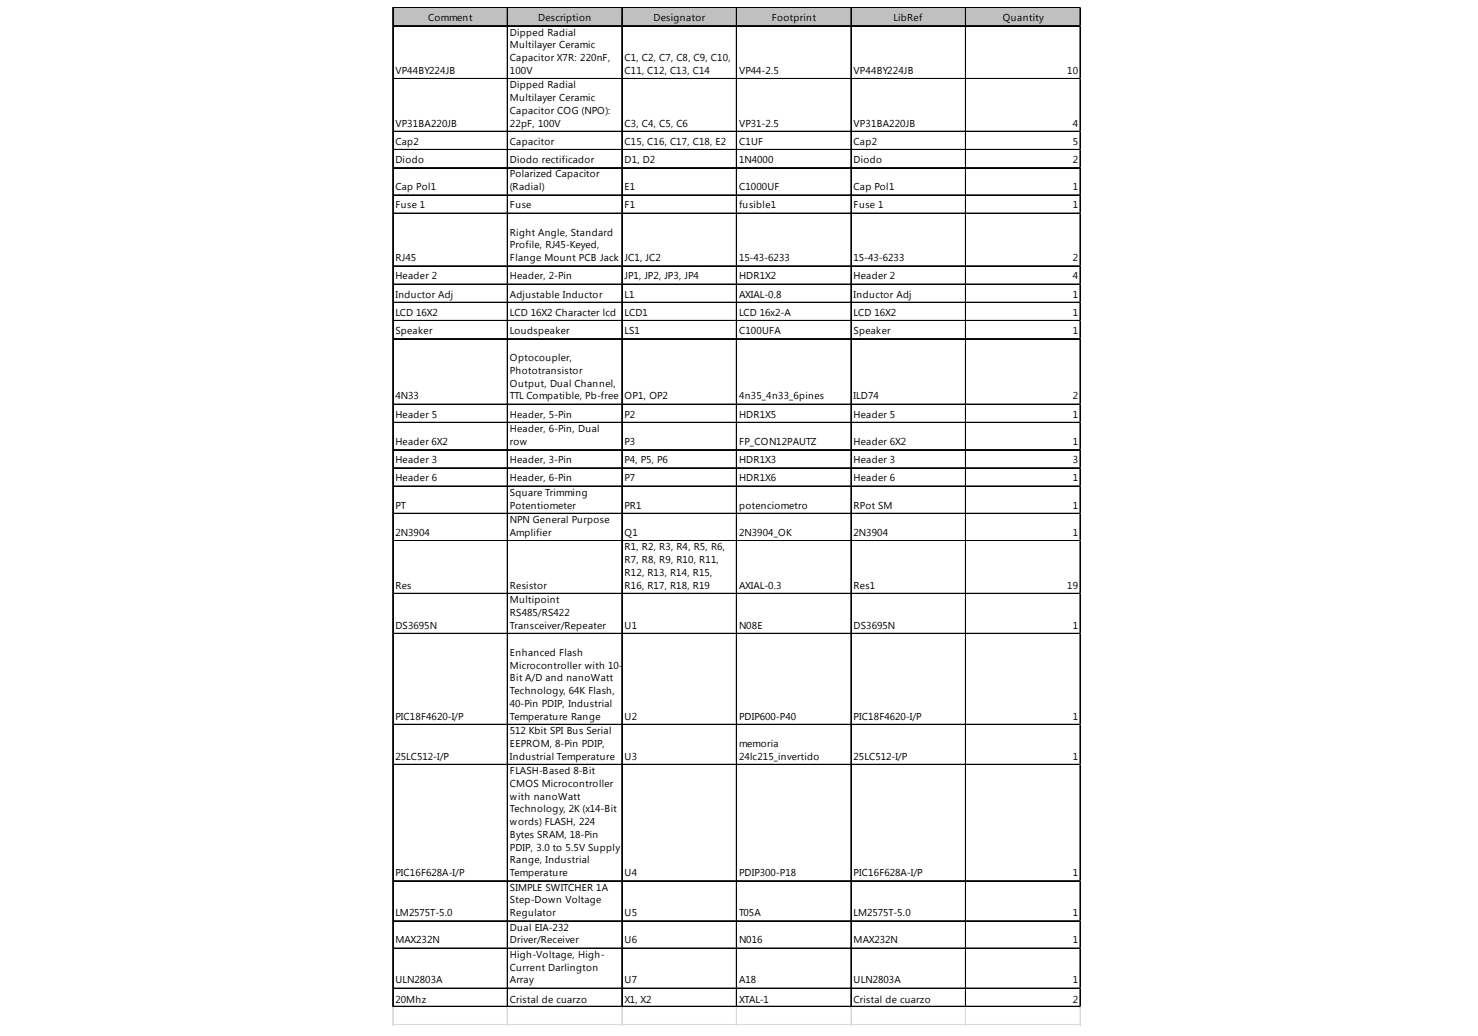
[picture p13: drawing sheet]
<svg xmlns="http://www.w3.org/2000/svg" width="291mm" height="204mm" viewBox="0 0 291 204" stroke-linecap="round" stroke-linejoin="round" font-family="sans-serif">
<defs><g id="words">
<g font-size="2">
<text x="84.3" y="4.1">Comment</text>
<text x="106" y="4.1">Description</text>
<text x="128.7" y="4.1">Designator</text>
<text x="152" y="4.1">Footprint</text>
<text x="176" y="4.1">LibRef</text>
<text x="197.4" y="4.1">Quantity</text>
<text x="100.4" y="7">Dipped Radial</text>
<text x="100.4" y="9.5">Multilayer Ceramic</text>
<text x="77.9" y="14.5">VP44BY224JB</text>
<text x="100.4" y="12">Capacitor X7R: 220nF,</text>
<text x="100.4" y="14.5">100V</text>
<text x="100.4" y="17.4">Dipped Radial</text>
<text x="123" y="12">C1, C2, C7, C8, C9, C10,</text>
<text x="123" y="14.5">C11, C12, C13, C14</text>
<text x="145.5" y="14.5">VP44-2.5</text>
<text x="168.1" y="14.5">VP44BY224JB</text>
<text x="210.2" y="14.5">10</text>
<text x="100.4" y="19.9">Multilayer Ceramic</text>
<text x="100.4" y="22.4">Capacitor COG (NPO):</text>
<text x="77.9" y="24.9">VP31BA220JB</text>
<text x="77.9" y="28.5">Cap2</text>
<text x="100.4" y="24.9">22pF, 100V</text>
<text x="100.4" y="28.5">Capacitor</text>
<text x="123" y="24.9">C3, C4, C5, C6</text>
<text x="123" y="28.5">C15, C16, C17, C18, E2</text>
<text x="145.5" y="24.9">VP31-2.5</text>
<text x="145.5" y="28.5">C1UF</text>
<text x="168.1" y="24.9">VP31BA220JB</text>
<text x="168.1" y="28.5">Cap2</text>
<text x="211.2" y="24.9">4</text>
<text x="211.2" y="28.5">5</text>
<text x="77.9" y="32.1">Diodo</text>
<text x="100.4" y="32.1">Diodo rectificador</text>
<text x="100.4" y="34.9">Polarized Capacitor</text>
<text x="123" y="32.1">D1, D2</text>
<text x="145.5" y="32.1">1N4000</text>
<text x="168.1" y="32.1">Diodo</text>
<text x="211.2" y="32.1">2</text>
<text x="77.9" y="37.4">Cap Pol1</text>
<text x="77.9" y="41">Fuse 1</text>
<text x="100.4" y="37.4">(Radial)</text>
<text x="100.4" y="41">Fuse</text>
<text x="123" y="37.4">E1</text>
<text x="123" y="41">F1</text>
<text x="145.5" y="37.4">C1000UF</text>
<text x="145.5" y="41">fusible1</text>
<text x="168.1" y="37.4">Cap Pol1</text>
<text x="168.1" y="41">Fuse 1</text>
<text x="211.2" y="37.4">1</text>
<text x="211.2" y="41">1</text>
<text x="100.4" y="46.4">Right Angle, Standard</text>
<text x="77.9" y="51.4">RJ45</text>
<text x="100.4" y="48.9">Profile, RJ45-Keyed,</text>
<text x="100.4" y="51.4">Flange Mount PCB Jack</text>
<text x="123" y="51.4">JC1, JC2</text>
<text x="145.5" y="51.4">15-43-6233</text>
<text x="168.1" y="51.4">15-43-6233</text>
<text x="211.2" y="51.4">2</text>
<text x="77.9" y="55">Header 2</text>
<text x="77.9" y="58.6">Inductor Adj</text>
<text x="100.4" y="55">Header, 2-Pin</text>
<text x="100.4" y="58.6">Adjustable Inductor</text>
<text x="123" y="55">JP1, JP2, JP3, JP4</text>
<text x="123" y="58.6">L1</text>
<text x="145.5" y="55">HDR1X2</text>
<text x="145.5" y="58.6">AXIAL-0.8</text>
<text x="168.1" y="55">Header 2</text>
<text x="168.1" y="58.6">Inductor Adj</text>
<text x="211.2" y="55">4</text>
<text x="211.2" y="58.6">1</text>
<text x="77.9" y="62.1">LCD 16X2</text>
<text x="77.9" y="65.7">Speaker</text>
<text x="100.4" y="62.1">LCD 16X2 Character lcd</text>
<text x="100.4" y="65.7">Loudspeaker</text>
<text x="123" y="62.1">LCD1</text>
<text x="123" y="65.7">LS1</text>
<text x="145.5" y="62.1">LCD 16x2-A</text>
<text x="145.5" y="65.7">C100UFA</text>
<text x="168.1" y="62.1">LCD 16X2</text>
<text x="168.1" y="65.7">Speaker</text>
<text x="211.2" y="62.1">1</text>
<text x="211.2" y="65.7">1</text>
<text x="100.4" y="71.1">Optocoupler,</text>
<text x="100.4" y="73.6">Phototransistor</text>
<text x="100.4" y="76.1">Output, Dual Channel,</text>
<text x="77.9" y="78.6">4N33</text>
<text x="77.9" y="82.2">Header 5</text>
<text x="100.4" y="78.6">TTL Compatible, Pb-free</text>
<text x="100.4" y="82.2">Header, 5-Pin</text>
<text x="123" y="78.6">OP1, OP2</text>
<text x="123" y="82.2">P2</text>
<text x="145.5" y="78.6">4n35_4n33_6pines</text>
<text x="145.5" y="82.2">HDR1X5</text>
<text x="168.1" y="78.6">ILD74</text>
<text x="168.1" y="82.2">Header 5</text>
<text x="211.2" y="78.6">2</text>
<text x="211.2" y="82.2">1</text>
<text x="77.9" y="87.6">Header 6X2</text>
<text x="100.4" y="85.1">Header, 6-Pin, Dual</text>
<text x="100.4" y="87.6">row</text>
<text x="123" y="87.6">P3</text>
<text x="145.5" y="87.6">FP_CON12PAUTZ</text>
<text x="168.1" y="87.6">Header 6X2</text>
<text x="211.2" y="87.6">1</text>
<text x="77.9" y="91.1">Header 3</text>
<text x="77.9" y="94.7">Header 6</text>
<text x="100.4" y="91.1">Header, 3-Pin</text>
<text x="100.4" y="94.7">Header, 6-Pin</text>
<text x="123" y="91.1">P4, P5, P6</text>
<text x="123" y="94.7">P7</text>
<text x="145.5" y="91.1">HDR1X3</text>
<text x="145.5" y="94.7">HDR1X6</text>
<text x="168.1" y="91.1">Header 3</text>
<text x="168.1" y="94.7">Header 6</text>
<text x="211.2" y="91.1">3</text>
<text x="211.2" y="94.7">1</text>
<text x="77.9" y="100.1">PT</text>
<text x="100.4" y="97.6">Square Trimming</text>
<text x="100.4" y="100.1">Potentiometer</text>
<text x="123" y="100.1">PR1</text>
<text x="145.5" y="100.1">potenciometro</text>
<text x="168.1" y="100.1">RPot SM</text>
<text x="211.2" y="100.1">1</text>
<text x="77.9" y="105.5">2N3904</text>
<text x="100.4" y="103">NPN General Purpose</text>
<text x="100.4" y="105.5">Amplifier</text>
<text x="123" y="105.5">Q1</text>
<text x="145.5" y="105.5">2N3904_OK</text>
<text x="168.1" y="105.5">2N3904</text>
<text x="211.2" y="105.5">1</text>
<text x="123" y="108.3">R1, R2, R3, R4, R5, R6,</text>
<text x="123" y="110.8">R7, R8, R9, R10, R11,</text>
<text x="123" y="113.3">R12, R13, R14, R15,</text>
<text x="77.9" y="115.8">Res</text>
<text x="100.4" y="115.8">Resistor</text>
<text x="100.4" y="118.7">Multipoint</text>
<text x="123" y="115.8">R16, R17, R18, R19</text>
<text x="145.5" y="115.8">AXIAL-0.3</text>
<text x="168.1" y="115.8">Res1</text>
<text x="210.2" y="115.8">19</text>
<text x="77.9" y="123.7">DS3695N</text>
<text x="100.4" y="121.2">RS485/RS422</text>
<text x="100.4" y="123.7">Transceiver/Repeater</text>
<text x="123" y="123.7">U1</text>
<text x="145.5" y="123.7">N08E</text>
<text x="168.1" y="123.7">DS3695N</text>
<text x="211.2" y="123.7">1</text>
<text x="100.4" y="129.1">Enhanced Flash</text>
<text x="100.4" y="131.6">Microcontroller with 10-</text>
<text x="100.4" y="134.1">Bit A/D and nanoWatt</text>
<text x="100.4" y="136.6">Technology, 64K Flash,</text>
<text x="77.9" y="141.6">PIC18F4620-I/P</text>
<text x="100.4" y="139.1">40-Pin PDIP, Industrial</text>
<text x="100.4" y="141.6">Temperature Range</text>
<text x="123" y="141.6">U2</text>
<text x="145.5" y="141.6">PDIP600-P40</text>
<text x="168.1" y="141.6">PIC18F4620-I/P</text>
<text x="211.2" y="141.6">1</text>
<text x="77.9" y="149.5">25LC512-I/P</text>
<text x="100.4" y="144.5">512 Kbit SPI Bus Serial</text>
<text x="100.4" y="147">EEPROM, 8-Pin PDIP,</text>
<text x="100.4" y="149.5">Industrial Temperature</text>
<text x="123" y="149.5">U3</text>
<text x="145.5" y="147">memoria</text>
<text x="145.5" y="149.5">24lc215_invertido</text>
<text x="168.1" y="149.5">25LC512-I/P</text>
<text x="211.2" y="149.5">1</text>
<text x="100.4" y="152.4">FLASH-Based 8-Bit</text>
<text x="100.4" y="154.9">CMOS Microcontroller</text>
<text x="100.4" y="157.4">with nanoWatt</text>
<text x="100.4" y="159.9">Technology, 2K (x14-Bit</text>
<text x="100.4" y="162.4">words) FLASH, 224</text>
<text x="100.4" y="164.9">Bytes SRAM, 18-Pin</text>
<text x="100.4" y="167.4">PDIP, 3.0 to 5.5V Supply</text>
<text x="77.9" y="172.4">PIC16F628A-I/P</text>
<text x="100.4" y="169.9">Range, Industrial</text>
<text x="100.4" y="172.4">Temperature</text>
<text x="123" y="172.4">U4</text>
<text x="145.5" y="172.4">PDIP300-P18</text>
<text x="168.1" y="172.4">PIC16F628A-I/P</text>
<text x="211.2" y="172.4">1</text>
<text x="100.4" y="175.3">SIMPLE SWITCHER 1A</text>
<text x="100.4" y="177.8">Step-Down Voltage</text>
<text x="77.9" y="180.3">LM2575T-5.0</text>
<text x="77.9" y="185.7">MAX232N</text>
<text x="100.4" y="180.3">Regulator</text>
<text x="100.4" y="183.2">Dual EIA-232</text>
<text x="100.4" y="185.7">Driver/Receiver</text>
<text x="123" y="180.3">U5</text>
<text x="123" y="185.7">U6</text>
<text x="145.5" y="180.3">T05A</text>
<text x="145.5" y="185.7">N016</text>
<text x="168.1" y="180.3">LM2575T-5.0</text>
<text x="168.1" y="185.7">MAX232N</text>
<text x="211.2" y="180.3">1</text>
<text x="211.2" y="185.7">1</text>
<text x="100.4" y="188.5">High-Voltage, High-</text>
<text x="100.4" y="191">Current Darlington</text>
<text x="77.9" y="193.5">ULN2803A</text>
<text x="77.9" y="197.5">20Mhz</text>
<text x="100.4" y="193.5">Array</text>
<text x="100.4" y="197.5">Cristal de cuarzo</text>
<text x="123" y="193.5">U7</text>
<text x="123" y="197.5">X1, X2</text>
<text x="145.5" y="193.5">A18</text>
<text x="145.5" y="197.5">XTAL-1</text>
<text x="168.1" y="193.5">ULN2803A</text>
<text x="168.1" y="197.5">Cristal de cuarzo</text>
<text x="211.2" y="193.5">1</text>
<text x="211.2" y="197.5">2</text>
</g>
</g></defs>
<path d="M77.4 1.6h135.4v3.6h-135.4z" fill="#c0c0c0"/>
<g fill="none" stroke="#000" stroke-width=".2">
<path d="M77.3 1.5v196.7M77.4 1.5v196.7M77.5 1.5h135.3M77.5 1.6h135.3M77.5 5.1h135.3M77.5 15.4h135.3M77.5 15.5h135.3M99.9 1.7v196.5M100 1.7v196.5M122.4 1.7v196.5M122.5 1.7v196.5M145 1.7v196.5"/>
<path d="M145.1 1.7v196.5M167.5 1.7v196.5M167.6 1.7v196.5M190.1 1.7v196.5M190.2 1.7v196.5M212.7 1.7v196.5M212.8 1.7v196.5M77.5 25.8h135.3M77.5 25.9h135.3M77.5 29.4h135.3M77.5 29.5h135.3M77.5 33h135.3"/>
<path d="M77.5 33.1h135.3M77.5 38.4h135.3M77.5 41.9h135.3M77.5 42h135.3M77.5 52.3h135.3M77.5 52.4h135.3M77.5 55.9h135.3M77.5 56h135.3M77.5 59.5h135.3M77.5 59.6h135.3M77.5 63.1h135.3M77.5 66.6h135.3"/>
<path d="M77.5 66.7h135.3M77.5 79.5h135.3M77.5 79.6h135.3M77.5 83.1h135.3M77.5 83.2h135.3M77.5 88.5h135.3M77.5 88.6h135.3M77.5 92.1h135.3M77.5 95.6h135.3M77.5 95.7h135.3M77.5 101h135.3M77.5 101.1h135.3"/>
<path d="M77.5 106.4h135.3M77.5 106.5h135.3M77.5 116.8h135.3M77.5 116.9h135.3M77.5 124.6h135.3M77.5 124.7h135.3M77.5 142.5h135.3M77.5 142.6h135.3M77.5 150.4h135.3M77.5 150.5h135.3M77.5 173.3h135.3M77.5 173.4h135.3"/>
<path d="M77.5 181.2h135.3M77.5 181.3h135.3M77.5 186.6h135.3M77.5 186.7h135.3M77.5 194.5h135.3M77.5 194.6h135.3M77.5 198h135.3M77.5 198.1h135.3"/>
</g>
<g fill="none" stroke="#dadcdd" stroke-width=".2">
<path d="M212.8 1.5h.1M77.3 198.2v3.6M77.4 198.2v3.6M99.9 198.2v3.6M100 198.2v3.6M122.4 198.2v3.6M122.5 198.2v3.6M145 198.2v3.6M145.1 198.2v3.6M167.5 198.2v3.6M167.6 198.2v3.6M190.1 198.2v3.6"/>
<path d="M190.2 198.2v3.6M212.7 198.2v3.6M212.8 198.2v3.6"/>
</g>
<path d="M212.8 1.5l.1 .2z" fill="#dadcdd"/>
<path d="M212.8 5.1h.1" fill="none" stroke="#dadcdd" stroke-width=".2"/>
<path d="M212.8 5.1l.1 .1z" fill="#dadcdd"/>
<path d="M212.8 15.4h.1" fill="none" stroke="#dadcdd" stroke-width=".2"/>
<path d="M212.8 15.4l.1 .2z" fill="#dadcdd"/>
<path d="M212.8 25.8h.1" fill="none" stroke="#dadcdd" stroke-width=".2"/>
<path d="M212.8 25.8l.1 .2z" fill="#dadcdd"/>
<path d="M212.8 29.4h.1" fill="none" stroke="#dadcdd" stroke-width=".2"/>
<path d="M212.8 29.4l.1 .2z" fill="#dadcdd"/>
<path d="M212.8 33h.1" fill="none" stroke="#dadcdd" stroke-width=".2"/>
<path d="M212.8 33l.1 .2z" fill="#dadcdd"/>
<path d="M212.8 38.4h.1" fill="none" stroke="#dadcdd" stroke-width=".2"/>
<path d="M212.8 38.4l.1 .1z" fill="#dadcdd"/>
<path d="M212.8 41.9h.1" fill="none" stroke="#dadcdd" stroke-width=".2"/>
<path d="M212.8 41.9l.1 .2z" fill="#dadcdd"/>
<path d="M212.8 52.3h.1" fill="none" stroke="#dadcdd" stroke-width=".2"/>
<path d="M212.8 52.3l.1 .2z" fill="#dadcdd"/>
<path d="M212.8 55.9h.1" fill="none" stroke="#dadcdd" stroke-width=".2"/>
<path d="M212.8 55.9l.1 .2z" fill="#dadcdd"/>
<path d="M212.8 59.5h.1" fill="none" stroke="#dadcdd" stroke-width=".2"/>
<path d="M212.8 59.5l.1 .2z" fill="#dadcdd"/>
<path d="M212.8 63.1h.1" fill="none" stroke="#dadcdd" stroke-width=".2"/>
<path d="M212.8 63.1l.1 .1z" fill="#dadcdd"/>
<path d="M212.8 66.6h.1" fill="none" stroke="#dadcdd" stroke-width=".2"/>
<path d="M212.8 66.6l.1 .2z" fill="#dadcdd"/>
<path d="M212.8 79.5h.1" fill="none" stroke="#dadcdd" stroke-width=".2"/>
<path d="M212.8 79.5l.1 .2z" fill="#dadcdd"/>
<path d="M212.8 83.1h.1" fill="none" stroke="#dadcdd" stroke-width=".2"/>
<path d="M212.8 83.1l.1 .2z" fill="#dadcdd"/>
<path d="M212.8 88.5h.1" fill="none" stroke="#dadcdd" stroke-width=".2"/>
<path d="M212.8 88.5l.1 .2z" fill="#dadcdd"/>
<path d="M212.8 92.1h.1" fill="none" stroke="#dadcdd" stroke-width=".2"/>
<path d="M212.8 92.1l.1 .1z" fill="#dadcdd"/>
<path d="M212.8 95.6h.1" fill="none" stroke="#dadcdd" stroke-width=".2"/>
<path d="M212.8 95.6l.1 .2z" fill="#dadcdd"/>
<path d="M212.8 101h.1" fill="none" stroke="#dadcdd" stroke-width=".2"/>
<path d="M212.8 101l.1 .2z" fill="#dadcdd"/>
<path d="M212.8 106.4h.1" fill="none" stroke="#dadcdd" stroke-width=".2"/>
<path d="M212.8 106.4l.1 .2z" fill="#dadcdd"/>
<path d="M212.8 116.8h.1" fill="none" stroke="#dadcdd" stroke-width=".2"/>
<path d="M212.8 116.8l.1 .1z" fill="#dadcdd"/>
<path d="M212.8 124.6h.1" fill="none" stroke="#dadcdd" stroke-width=".2"/>
<path d="M212.8 124.6l.1 .2z" fill="#dadcdd"/>
<path d="M212.8 142.5h.1" fill="none" stroke="#dadcdd" stroke-width=".2"/>
<path d="M212.8 142.5l.1 .2z" fill="#dadcdd"/>
<path d="M212.8 150.4h.1" fill="none" stroke="#dadcdd" stroke-width=".2"/>
<path d="M212.8 150.4l.1 .2z" fill="#dadcdd"/>
<path d="M212.8 173.3h.1" fill="none" stroke="#dadcdd" stroke-width=".2"/>
<path d="M212.8 173.3l.1 .2z" fill="#dadcdd"/>
<path d="M212.8 181.2h.1" fill="none" stroke="#dadcdd" stroke-width=".2"/>
<path d="M212.8 181.2l.1 .2z" fill="#dadcdd"/>
<path d="M212.8 186.6h.1" fill="none" stroke="#dadcdd" stroke-width=".2"/>
<path d="M212.8 186.6l.1 .2z" fill="#dadcdd"/>
<path d="M212.8 194.5h.1" fill="none" stroke="#dadcdd" stroke-width=".2"/>
<path d="M212.8 194.5l.1 .1z" fill="#dadcdd"/>
<path d="M212.8 198h.1" fill="none" stroke="#dadcdd" stroke-width=".2"/>
<path d="M212.8 198l.1 .2z" fill="#dadcdd"/>
<path d="M77.3 201.6h135.6M77.3 201.7h135.6" fill="none" stroke="#dadcdd" stroke-width=".2"/>
<use href="#words"/>
</svg>
